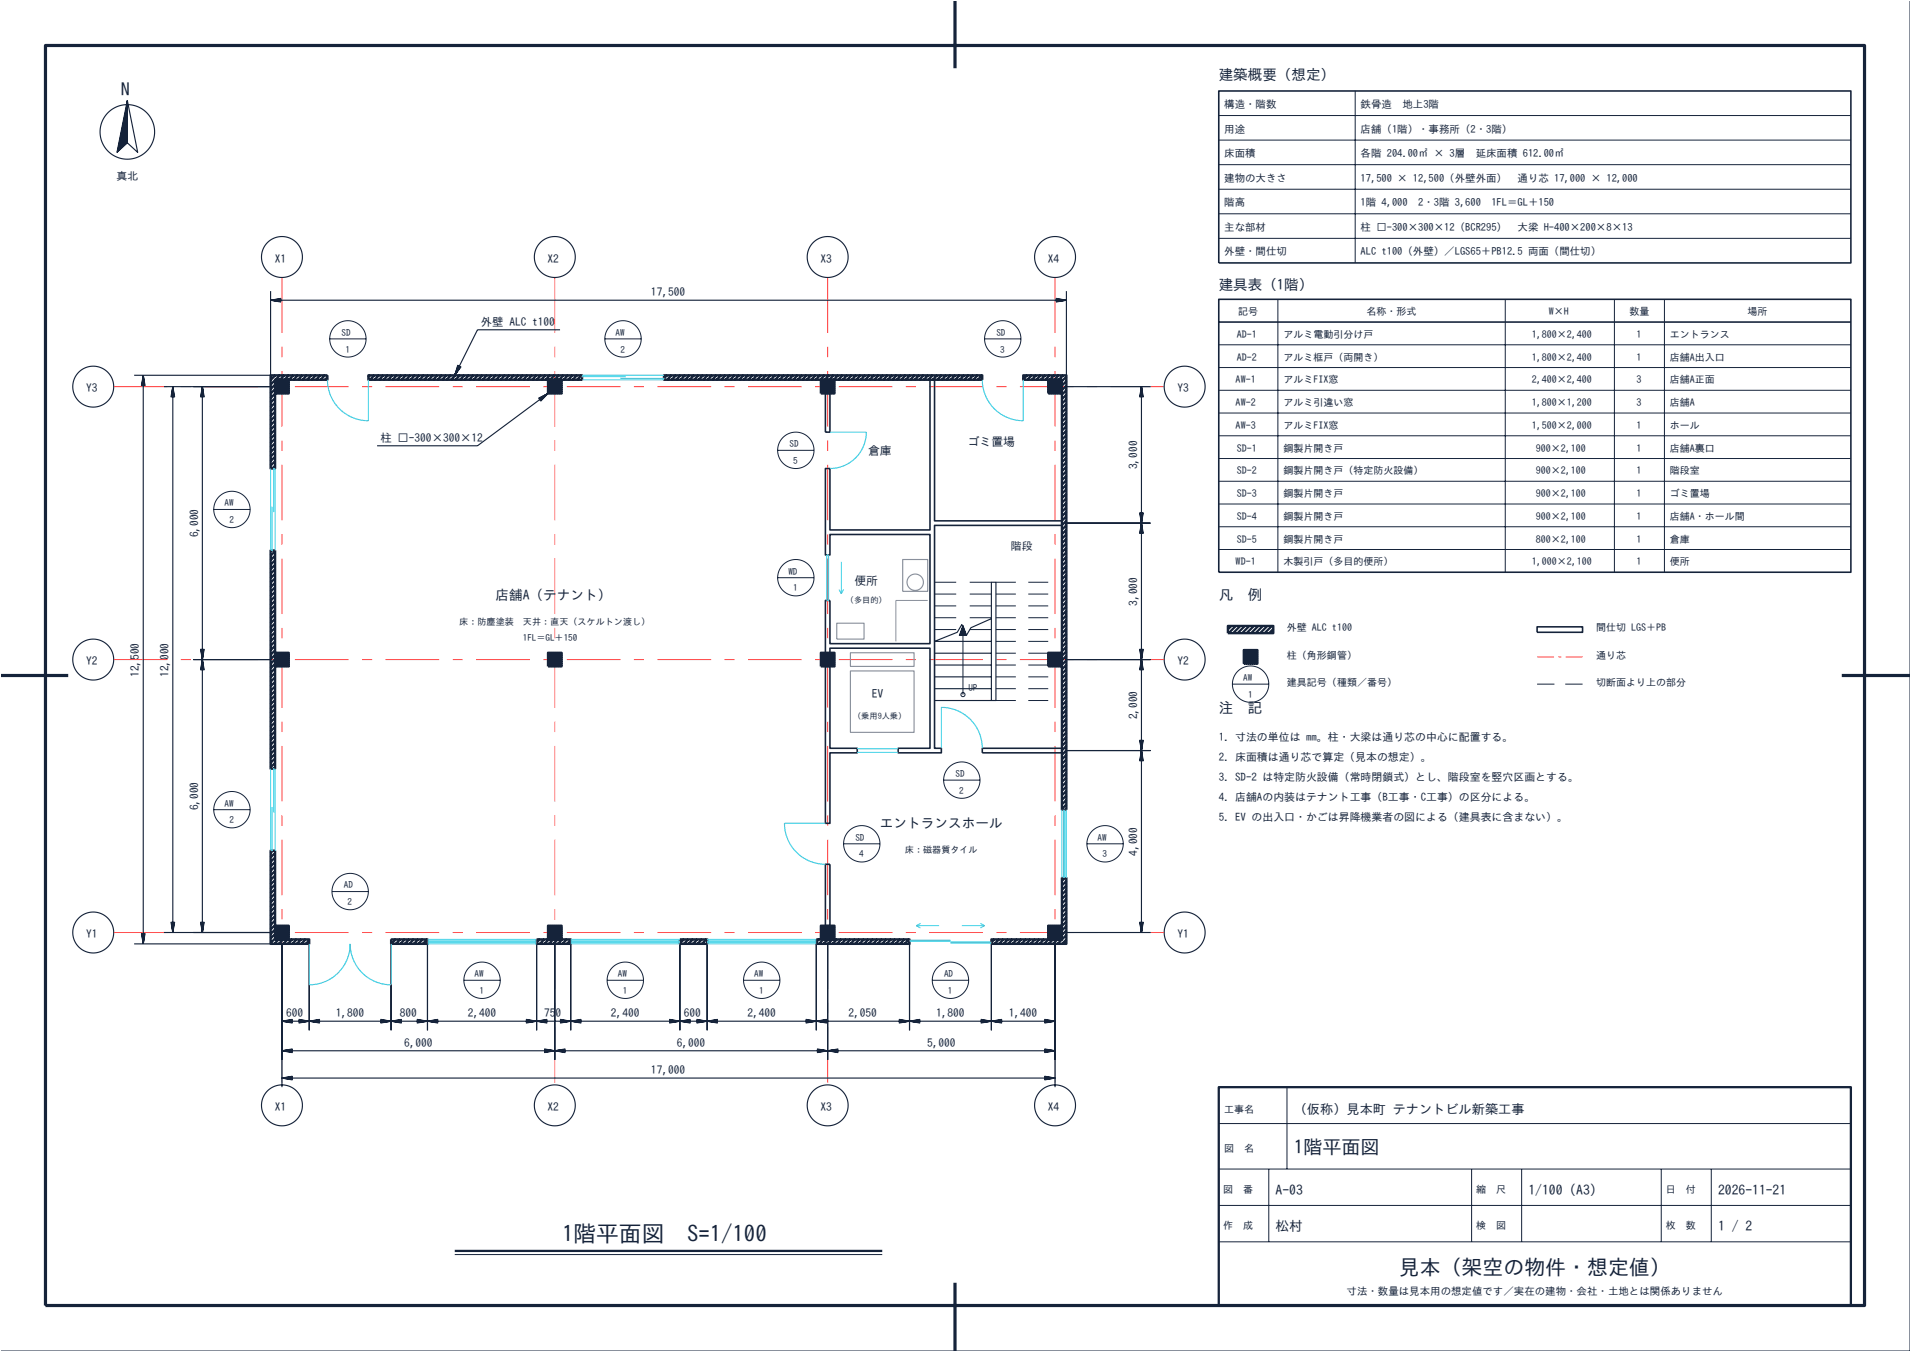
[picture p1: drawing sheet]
<svg xmlns="http://www.w3.org/2000/svg" width="420mm" height="297mm" viewBox="0 0 420 297" stroke-linecap="round" stroke-linejoin="round" font-family="sans-serif">
<defs><g id="words">
<text font-size="5" fill="#15233a" x="123.6" y="273">1階平面図　S=1/100</text>
<text font-size="4.6" fill="#15233a" x="307.6" y="280.4">見本（架空の物件・想定値）</text>
<text font-size="4.2" fill="#15233a" x="284.5" y="253.8">1階平面図</text>
<text font-size="4" fill="#15233a" x="26.6" y="21.2">N</text>
<g font-size="3.2" fill="#15233a">
<text x="268" y="17.5">建築概要（想定）</text>
<text x="268" y="63.8">建具表（1階）</text>
<text x="268" y="131.8">凡　例</text>
<text x="268" y="156.8">注　記</text>
</g>
<g font-size="3" fill="#15233a">
<text x="108.9" y="132">店舗A（テナント）</text>
<text x="193.5" y="182">エントランスホール</text>
<text x="280.5" y="262.6">A-03</text>
<text x="336.1" y="262.6">1/100（A3）</text>
<text x="377.8" y="262.6">2026-11-21</text>
<text x="280.5" y="270.6">松村</text>
<text x="377.8" y="270.6">1 / 2</text>
</g>
<text font-size="2.9" fill="#15233a" x="284.5" y="244.9">（仮称）見本町 テナントビル新築工事</text>
<g font-size="2.6" fill="#15233a">
<text x="190.9" y="100">倉庫</text>
<text x="212.8" y="98">ゴミ置場</text>
<text x="187.9" y="128.5">便所</text>
<text x="191.7" y="153.5">EV</text>
</g>
<g font-size="2.5" fill="#15233a">
<text x="60.4" y="57.8">X1</text>
<text x="120.4" y="57.8">X2</text>
<text x="180.4" y="57.8">X3</text>
<text x="230.4" y="57.8">X4</text>
<text x="143.1" y="65.1">17,500</text>
<text x="105.7" y="71.6">外壁 ALC t100</text>
<text x="18.9" y="86.2">Y3</text>
<text x="258.9" y="86.2">Y3</text>
<text x="83.7" y="97.1">柱 □-300×300×12</text>
<text x="250.1" y="103.1" transform="rotate(-90 250.1 103.1)">3,000</text>
<text x="43.6" y="118.1" transform="rotate(-90 43.6 118.1)">6,000</text>
<text x="250.1" y="133.1" transform="rotate(-90 250.1 133.1)">3,000</text>
<text x="18.9" y="146.2">Y2</text>
<text x="30.6" y="148.8" transform="rotate(-90 30.6 148.8)">12,500</text>
<text x="37.1" y="148.8" transform="rotate(-90 37.1 148.8)">12,000</text>
<text x="258.9" y="146.2">Y2</text>
<text x="250.1" y="158.1" transform="rotate(-90 250.1 158.1)">2,000</text>
<text x="43.6" y="178.1" transform="rotate(-90 43.6 178.1)">6,000</text>
<text x="250.1" y="188.1" transform="rotate(-90 250.1 188.1)">4,000</text>
<text x="18.9" y="206.2">Y1</text>
<text x="258.9" y="206.2">Y1</text>
<text x="62.9" y="223.6">600</text>
<text x="73.8" y="223.6">1,800</text>
<text x="87.9" y="223.6">800</text>
<text x="102.8" y="223.6">2,400</text>
<text x="119.6" y="223.6">750</text>
<text x="134.3" y="223.6">2,400</text>
<text x="150.4" y="223.6">600</text>
<text x="164.3" y="223.6">2,400</text>
<text x="186.6" y="223.6">2,050</text>
<text x="205.8" y="223.6">1,800</text>
<text x="221.8" y="223.6">1,400</text>
<text x="88.8" y="230.1">6,000</text>
<text x="148.8" y="230.1">6,000</text>
<text x="203.8" y="230.1">5,000</text>
<text x="143.1" y="236.1">17,000</text>
<text x="60.4" y="244.2">X1</text>
<text x="120.4" y="244.2">X2</text>
<text x="180.4" y="244.2">X3</text>
<text x="230.4" y="244.2">X4</text>
</g>
<g font-size="2.4" fill="#15233a">
<text x="25.6" y="39.5">真北</text>
<text x="222.3" y="121">階段</text>
<text x="268" y="162.8">1．寸法の単位は mm。柱・大梁は通り芯の中心に配置する。</text>
<text x="268" y="167.2">2．床面積は通り芯で算定（見本の想定）。</text>
<text x="268" y="171.6">3．SD-2 は特定防火設備（常時閉鎖式）とし、階段室を竪穴区画とする。</text>
<text x="268" y="176">4．店舗Aの内装はテナント工事（B工事・C工事）の区分による。</text>
<text x="268" y="180.4">5．EV の出入口・かごは昇降機業者の図による（建具表に含まない）。</text>
</g>
<g font-size="2.3" fill="#15233a">
<text x="269.2" y="23.7">構造・階数</text>
<text x="299.2" y="23.7">鉄骨造　地上3階</text>
<text x="269.2" y="29.1">用途</text>
<text x="299.2" y="29.1">店舗（1階）・事務所（2・3階）</text>
<text x="269.2" y="34.6">床面積</text>
<text x="299.2" y="34.6">各階 204.00㎡ × 3層　延床面積 612.00㎡</text>
<text x="269.2" y="39.9">建物の大きさ</text>
<text x="299.2" y="39.9">17,500 × 12,500（外壁外面）　通り芯 17,000 × 12,000</text>
<text x="269.2" y="45.3">階高</text>
<text x="299.2" y="45.3">1階 4,000　2・3階 3,600　1FL＝GL＋150</text>
<text x="269.2" y="50.8">主な部材</text>
<text x="299.2" y="50.8">柱 □-300×300×12（BCR295）　大梁 H-400×200×8×13</text>
<text x="269.2" y="56.1">外壁・間仕切</text>
<text x="299.2" y="56.1">ALC t100（外壁）／LGS65＋PB12.5 両面（間仕切）</text>
<text x="296.1" y="284.6">寸法・数量は見本用の想定値です／実在の建物・会社・土地とは関係ありません</text>
</g>
<g font-size="2.2" fill="#15233a">
<text x="272.3" y="69.3">記号</text>
<text x="300.5" y="69.3">名称・形式</text>
<text x="340.6" y="69.3">W×H</text>
<text x="358.3" y="69.3">数量</text>
<text x="384.3" y="69.3">場所</text>
<text x="272" y="74.3">AD-1</text>
<text x="282.2" y="74.3">アルミ電動引分け戸</text>
<text x="336.8" y="74.3">1,800×2,400</text>
<text x="359.9" y="74.3">1</text>
<text x="367.2" y="74.3">エントランス</text>
<text x="272" y="79.3">AD-2</text>
<text x="282.2" y="79.3">アルミ框戸（両開き）</text>
<text x="336.8" y="79.3">1,800×2,400</text>
<text x="359.9" y="79.3">1</text>
<text x="367.2" y="79.3">店舗A出入口</text>
<text x="271.7" y="84.3">AW-1</text>
<text x="271.7" y="89.3">AW-2</text>
<text x="282.2" y="84.3">アルミFIX窓</text>
<text x="282.2" y="89.3">アルミ引違い窓</text>
<text x="336.8" y="84.3">2,400×2,400</text>
<text x="336.8" y="89.3">1,800×1,200</text>
<text x="359.9" y="84.3">3</text>
<text x="359.9" y="89.3">3</text>
<text x="367.2" y="84.3">店舗A正面</text>
<text x="367.2" y="89.3">店舗A</text>
<text x="271.7" y="94.3">AW-3</text>
<text x="282.2" y="94.3">アルミFIX窓</text>
<text x="336.8" y="94.3">1,500×2,000</text>
<text x="359.9" y="94.3">1</text>
<text x="367.2" y="94.3">ホール</text>
<text x="272" y="99.3">SD-1</text>
<text x="282.2" y="99.3">鋼製片開き戸</text>
<text x="337.8" y="99.3">900×2,100</text>
<text x="359.9" y="99.3">1</text>
<text x="367.2" y="99.3">店舗A裏口</text>
<text x="272" y="104.3">SD-2</text>
<text x="282.2" y="104.3">鋼製片開き戸（特定防火設備）</text>
<text x="337.8" y="104.3">900×2,100</text>
<text x="359.9" y="104.3">1</text>
<text x="367.2" y="104.3">階段室</text>
<text x="272" y="109.3">SD-3</text>
<text x="282.2" y="109.3">鋼製片開き戸</text>
<text x="337.8" y="109.3">900×2,100</text>
<text x="359.9" y="109.3">1</text>
<text x="367.2" y="109.3">ゴミ置場</text>
<text x="272" y="114.3">SD-4</text>
<text x="272" y="119.3">SD-5</text>
<text x="282.2" y="114.3">鋼製片開き戸</text>
<text x="282.2" y="119.3">鋼製片開き戸</text>
<text x="337.8" y="114.3">900×2,100</text>
<text x="337.8" y="119.3">800×2,100</text>
<text x="359.9" y="114.3">1</text>
<text x="359.9" y="119.3">1</text>
<text x="367.2" y="114.3">店舗A・ホール間</text>
<text x="367.2" y="119.3">倉庫</text>
<text x="271.7" y="124.3">WD-1</text>
<text x="282.2" y="124.3">木製引戸（多目的便所）</text>
<text x="336.8" y="124.3">1,000×2,100</text>
<text x="359.9" y="124.3">1</text>
<text x="367.2" y="124.3">便所</text>
<text x="283" y="138.8">外壁 ALC t100</text>
<text x="351" y="138.8">間仕切 LGS＋PB</text>
<text x="283" y="144.8">柱（角形鋼管）</text>
<text x="351" y="144.8">通り芯</text>
<text x="283" y="150.8">建具記号（種類／番号）</text>
<text x="351" y="150.8">切断面より上の部分</text>
<text x="269.2" y="244.6">工事名</text>
<text x="269.2" y="253.2">図　名</text>
<text x="269" y="262.2">図　番</text>
<text x="324.6" y="262.2">縮　尺</text>
<text x="366.3" y="262.2">日　付</text>
<text x="269" y="270.2">作　成</text>
<text x="324.6" y="270.2">検　図</text>
<text x="366.3" y="270.2">枚　数</text>
</g>
<g font-size="2" fill="#15233a">
<text x="75.1" y="73.8">SD</text>
<text x="75.9" y="77.5">1</text>
<text x="135.4" y="73.8">AW</text>
<text x="136.4" y="77.5">2</text>
<text x="219.1" y="73.8">SD</text>
<text x="219.9" y="77.5">3</text>
<text x="173.6" y="98.3">SD</text>
<text x="174.4" y="102">5</text>
<text x="49.4" y="111.3">AW</text>
<text x="50.4" y="115">2</text>
<text x="173.4" y="126.3">WD</text>
<text x="174.4" y="130">1</text>
<text x="101" y="137.5">床：防塵塗装　天井：直天（スケルトン渡し）</text>
<text x="115" y="141">1FL＝GL＋150</text>
<text x="273.4" y="149.7">AW</text>
<text x="212.9" y="152">UP</text>
<text x="274.4" y="153.4">1</text>
<text x="210.1" y="170.8">SD</text>
<text x="49.4" y="177.3">AW</text>
<text x="210.9" y="174.5">2</text>
<text x="50.4" y="181">2</text>
<text x="188.1" y="184.8">SD</text>
<text x="241.4" y="184.8">AW</text>
<text x="188.9" y="188.5">4</text>
<text x="199" y="187.5">床：磁器質タイル</text>
<text x="242.4" y="188.5">3</text>
<text x="75.6" y="195.3">AD</text>
<text x="76.4" y="199">2</text>
<text x="104.4" y="214.8">AW</text>
<text x="135.9" y="214.8">AW</text>
<text x="165.9" y="214.8">AW</text>
<text x="207.6" y="214.8">AD</text>
<text x="105.4" y="218.5">1</text>
<text x="136.9" y="218.5">1</text>
<text x="166.9" y="218.5">1</text>
<text x="208.4" y="218.5">1</text>
</g>
<g font-size="1.8" fill="#15233a">
<text x="186" y="132.5">（多目的）</text>
<text x="187.6" y="158">（乗用9人乗）</text>
</g>
</g></defs>
<g fill="none" stroke="#15233a" stroke-width=".22">
<path d="M0 0h420v297h-420zM298 20v37.8M268 25.4h139M268 30.8h139M268 36.2h139M268 41.6h139M268 47h139M268 52.4h139M72.5 74.5h8M133 74.5h8M216.5 74.5h8M268 75.8h139"/>
<path d="M281 65.8v60M331 65.8v60M355 65.8v60M366 65.8v60M171 99h8M268 80.8h139M268 85.8h139M268 90.8h139M268 95.8h139M47 112h8M268 100.8h139M268 105.8h139"/>
<path d="M268 110.8h139M268 115.8h139M171 127h8M211 139.6h1.5M211 139.5h1.5M211.1 139.4h1.3M211.1 139.3h1.3M211.2 139.1h1.1M211.2 139h1.1M211.2 138.9h1.1M211.3 138.8h.9M211.3 138.7h.9"/>
<path d="M211.4 138.5h.7M211.4 138.4h.7M211.5 138.3h.5M211.5 138.2h.5M211.5 138.1h.5M211.6 137.9h.3M211.6 137.8h.3M211.7 137.7h.1M211.7 137.6h.1M211.7 137.5l.8 2.2h-1.6zM211.7 139.1v13.6M268 120.8h139"/>
<path d="M271 150.4h8M47 178h8M207.5 171.5h8M73 196h8M185.5 185.5h8M239 185.5h8M102 215.5h8M133.5 215.5h8M163.5 215.5h8M205 215.5h8M283 239v18M268 247h139"/>
<path d="M268 257h139M279 257v16M323.6 257v16M334.6 257v16M365.3 257v16M376.3 257v16M100 275.8h94M268 265h139M268 273h139"/>
<circle cx="76.5" cy="74.5" r="4"/>
<circle cx="137" cy="74.5" r="4"/>
<circle cx="220.5" cy="74.5" r="4"/>
<circle cx="175" cy="99" r="4"/>
<circle cx="51" cy="112" r="4"/>
<circle cx="175" cy="127" r="4"/>
<circle cx="211.7" cy="152.7" r=".45"/>
<circle cx="275" cy="150.4" r="4"/>
<circle cx="51" cy="178" r="4"/>
<circle cx="211.5" cy="171.5" r="4"/>
<circle cx="77" cy="196" r="4"/>
<circle cx="189.5" cy="185.5" r="4"/>
<circle cx="243" cy="185.5" r="4"/>
<circle cx="106" cy="215.5" r="4"/>
<circle cx="137.5" cy="215.5" r="4"/>
<circle cx="167.5" cy="215.5" r="4"/>
<circle cx="209" cy="215.5" r="4"/>
</g>
<path d="M10 10h400v277h-400zM210 0v15M0 148.5h15M405 148.5h15M210 282v15" fill="none" stroke="#15233a" stroke-width=".7" stroke-linecap="butt"/>
<path d="M62 238v-177M122 238v-177M182 238v-177M232 238v-177" fill="none" stroke="#ff4040" stroke-width=".22" stroke-dasharray="12.2 3.1 2.3 3.1" stroke-linecap="butt"/>
<path d="M25 85h231M25 145h231M25 205h231" fill="none" stroke="#ff4040" stroke-width=".22" stroke-dasharray="11.8 3 2.2 3" stroke-linecap="butt"/>
<path d="M338 144.4h10" fill="none" stroke="#ff4040" stroke-width=".22" stroke-dasharray="3.7 .9 .7 .9" stroke-linecap="butt"/>
<g fill="none" stroke="#15233a" stroke-width=".25">
<path d="M25.7 33.4h.1M25.8 33.3h.1M25.8 33.2h.3M25.8 33.1h.4M25.8 32.9h.5M25.9 32.8h.6M25.9 32.7h.7M25.9 32.6h.8M25.9 32.5h.9M26 32.3h1M26 32.2h1.1M26 32.1h1.2"/>
<path d="M26 32h1.4M26 31.9h1.5M26.1 31.7h1.5M26.1 31.6h1.7M26.1 31.5h1.8M26.1 31.4h1.9M26.2 31.3h1.8M26.2 31.1h1.8M26.2 31h1.8M26.2 30.9h1.8M26.3 30.8h1.7M26.3 30.7h1.7"/>
<path d="M26.3 30.5h1.7M26.3 30.4h1.7M26.4 30.3h1.6M26.4 30.2h1.6M26.4 30.1h1.6M26.4 29.9h1.6M26.5 29.8h1.5M26.5 29.7h1.5M26.5 29.6h1.5M26.5 29.5h1.5M26.6 29.3h1.4M26.6 29.2h1.4"/>
<path d="M26.6 29.1h1.4M26.6 29h1.4M26.6 28.9h1.4M26.7 28.7h1.3M26.7 28.6h1.3M26.7 28.5h1.3M26.7 28.4h1.3M26.8 28.3h1.2M26.8 28.1h1.2M26.8 28h1.2M26.8 27.9h1.2M26.9 27.8h1.1"/>
<path d="M26.9 27.7h1.1M26.9 27.5h1.1M26.9 27.4h1.1M27 27.3h1M27 27.2h1M27 27.1h1M27 26.9h1M27.1 26.8h.9M27.1 26.7h.9M27.1 26.6h.9M27.1 26.5h.9M27.2 26.3h.8"/>
<path d="M27.2 26.2h.8M27.2 26.1h.8M27.2 26h.8M27.2 25.9h.8M27.3 25.7h.7M27.3 25.6h.7M27.3 25.5h.7M27.3 25.4h.7M27.4 25.3h.6M27.4 25.1h.6M27.4 25h.6M27.4 24.9h.6"/>
<path d="M27.5 24.8h.5M27.5 24.7h.5M27.5 24.5h.5M27.5 24.4h.5M27.6 24.3h.4M27.6 24.2h.4M27.6 24.1h.4M27.6 23.9h.4M27.7 23.8h.3M27.7 23.7h.3M27.7 23.6h.3M27.7 23.5h.3"/>
<path d="M27.8 23.3h.2M27.8 23.2h.2M27.8 23.1h.2M27.8 23h.2M27.8 22.9h.2M27.9 22.7h.1M27.9 22.6h.1M27.9 22.5h.1M27.9 22.4h.1M28 22.3h.1M28 22.1h.1M28 22.1v9.3l-2.3 2.1z"/>
<path d="M59.5 66l2.2-.4v.8zM59.5 64v18.5h-30M59.5 66h175M59.5 66l2.2 .1M59.5 66l2.2 .2M59.5 66l2.2 .3M61.7 65.7l-2.2 .3M61.7 65.8l-2.2 .2M61.7 65.9l-2.2 .1M123.1 72.5h-18.1l-5 10M232.2 65.6l2.3 .4-2.3 .4zM232.2 65.9l2.3 .1"/>
<path d="M232.2 65.8l2.3 .2M232.2 65.7l2.3 .3M234.5 64v18.5M234.5 66l-2.3 .3M234.5 66l-2.3 .2M234.5 66l-2.3 .1M31.5 82.5l.4 2.2h-.8zM31.5 82.5v125M31.5 82.5l.3 2.2M31.5 82.5l.2 2.2M31.5 82.5l.1 2.2M31.5 82.5l-.1 2.2"/>
<path d="M31.5 82.5l-.2 2.2M31.5 82.5l-.3 2.2M36 85h23.5M38 85l.4 2.2h-.8zM38 85v120M38 85l.3 2.2M38 85l.2 2.2M38 85l.1 2.2M38 85l-.1 2.2M38 85l-.2 2.2M38 85l-.3 2.2M44.5 85l.4 2.2h-.8z"/>
<path d="M44.5 85v120M44.5 85l.3 2.2M44.5 85l.2 2.2M44.5 85l.1 2.2M44.5 85l-.1 2.2M44.5 85l-.2 2.2M44.5 85l-.3 2.2M100.7 80.3l.7 .4-1.4 1.8zM100.7 80.4l-.7 2.1M100.8 80.4l-.8 2.1M100.9 80.4l-.9 2.1M101 80.5l-1 2"/>
<path d="M101.1 80.5l-1.1 2M101.2 80.6l-1.2 1.9M101.3 80.6l-1.3 1.9M118.5 87.5l2-1-1.6 1.7zM120.5 86.5l-15.5 11.5h-22.1M120.5 86.5l-1.6 1.6M120.5 86.5l-1.7 1.5M120.5 86.5l-1.7 1.4M120.5 86.5l-1.9 1.3M120.5 86.5l-1.9 1.2M120.5 86.5l-2 1.1M234.5 85h18.5"/>
<path d="M251 85l.4 2.2h-.8zM251 85v120M251 85l.3 2.2M251 85l.2 2.2M251 85l.1 2.2M251 85l-.1 2.2M251 85l-.2 2.2M251 85l-.3 2.2M234.5 115h18.5M250.6 112.7h.8l-.4 2.3zM250.7 112.7l.6 4.5M250.8 112.7l.4 4.5"/>
<path d="M250.9 112.7l.2 4.5M251 115l.4 2.2h-.8zM251.1 112.7l-.2 4.5M251.2 112.7l-.4 4.5M251.3 112.7l-.6 4.5M218 128h1v26h-1zM218 136l-4.5 2-1 1.7-1-2.4-1 1.7-5 2h12.5M42.5 145h17M44.1 142.7h.8l-.4 2.3zM44.2 142.7l.6 4.5M44.3 142.7l.4 4.5M44.4 142.7l.2 4.5"/>
<path d="M44.5 145l.4 2.2h-.8zM44.6 142.7l-.2 4.5M44.7 142.7l-.4 4.5M44.8 142.7l-.6 4.5M205.5 154h12.5M205.5 151.4h12.5M205.5 148.8h12.5M205.5 146.2h12.5M205.5 143.6h12.5M234.5 145h18.5M250.6 142.7h.8l-.4 2.3zM250.7 142.7l.6 4.5"/>
<path d="M250.8 142.7l.4 4.5M250.9 142.7l.2 4.5M251 145l.4 2.2h-.8zM251.1 142.7l-.2 4.5M251.2 142.7l-.4 4.5M251.3 142.7l-.6 4.5M234.5 165h18.5M250.6 162.7h.8l-.4 2.3zM250.7 162.7l.6 4.5M250.8 162.7l.4 4.5M250.9 162.7l.2 4.5M251 165l.4 2.2h-.8z"/>
<path d="M251.1 162.7l-.2 4.5M251.2 162.7l-.4 4.5M251.3 162.7l-.6 4.5M29.5 207.5h30M31.1 205.2h.8l-.4 2.3zM31.2 205.2l.3 2.3M31.3 205.2l.2 2.3M31.4 205.2l.1 2.3M31.6 205.2l-.1 2.3M31.7 205.2l-.2 2.3M31.8 205.2l-.3 2.3M36 205h23.5"/>
<path d="M37.6 202.7h.8l-.4 2.3zM37.7 202.7l.3 2.3M37.8 202.7l.2 2.3M37.9 202.7l.1 2.3M38.1 202.7l-.1 2.3M38.2 202.7l-.2 2.3M38.3 202.7l-.3 2.3M44.1 202.7h.8l-.4 2.3zM44.2 202.7l.3 2.3M44.3 202.7l.2 2.3M44.4 202.7l.1 2.3M44.6 202.7l-.1 2.3"/>
<path d="M44.7 202.7l-.2 2.3M44.8 202.7l-.3 2.3M62 207.5v31.5M68 207.5v19M86 207.5v19M94 207.5v19M118 207.5v19M122 207.5v25.5M125.5 207.5v19M149.5 207.5v19M155.5 207.5v19M179.5 207.5v19"/>
<path d="M182 207.5v25.5M200 207.5v19M218 207.5v19M232 207.5v31.5M234.5 205h18.5M250.6 202.7h.8l-.4 2.3zM250.7 202.7l.3 2.3M250.8 202.7l.2 2.3M250.9 202.7l.1 2.3M251.1 202.7l-.1 2.3M251.2 202.7l-.2 2.3M251.3 202.7l-.3 2.3"/>
<path d="M62 224.5l2.2-.4v.8zM62 231l2.2-.4v.8zM62 237l2.2-.4v.8zM62 224.5h170M62 224.5l2.2 .1M62 224.5l2.2 .2M62 224.5l2.2 .3M62 231h170M62 231l2.2 .1M62 231l2.2 .2M62 231l2.2 .3M62 237h170"/>
<path d="M62 237l2.2 .1M62 237l2.2 .2M62 237l2.2 .3M64.2 224.2l-2.2 .3M64.2 224.3l-2.2 .2M64.2 224.4l-2.2 .1M64.2 230.7l-2.2 .3M64.2 230.8l-2.2 .2M64.2 230.9l-2.2 .1M64.2 236.7l-2.2 .3M64.2 236.8l-2.2 .2M64.2 236.9l-2.2 .1"/>
<path d="M65.7 224.1l2.3 .4-2.3 .4zM65.7 224.4l4.5 .2M65.7 224.3l4.5 .4M65.7 224.2l4.5 .6M68 224.5l2.2-.4v.8zM70.2 224.2l-4.5 .6M70.2 224.3l-4.5 .4M70.2 224.4l-4.5 .2M83.7 224.1l2.3 .4-2.3 .4zM83.7 224.4l4.5 .2M83.7 224.3l4.5 .4M83.7 224.2l4.5 .6"/>
<path d="M86 224.5l2.2-.4v.8zM88.2 224.2l-4.5 .6M88.2 224.3l-4.5 .4M88.2 224.4l-4.5 .2M91.7 224.1l2.3 .4-2.3 .4zM91.7 224.4l4.5 .2M91.7 224.3l4.5 .4M91.7 224.2l4.5 .6M94 224.5l2.2-.4v.8zM94 224.5l-2.3 .3M96.2 224.3l-4.5 .4M96.2 224.4l-4.5 .2"/>
<path d="M96.2 224.2l-2.2 .3M115.7 224.1l2.3 .4-2.3 .4zM115.7 224.4l4.5 .2M115.7 224.3l4.5 .4M115.7 224.2l4.5 .6M118 224.5l2.2-.4v.8zM119.7 230.6l2.3 .4-2.3 .4zM119.7 230.9l4.5 .2M119.7 230.8l4.5 .4M119.7 230.7l4.5 .6M120.2 224.2l-4.5 .6M120.2 224.3l-4.5 .4"/>
<path d="M120.2 224.4l-4.5 .2M122 231l2.2-.4v.8zM123.2 224.1l2.3 .4-2.3 .4zM123.2 224.4l4.5 .2M123.2 224.3l4.5 .4M123.2 224.2l4.5 .6M124.2 230.7l-4.5 .6M124.2 230.8l-4.5 .4M124.2 230.9l-4.5 .2M125.5 224.5l2.2-.4v.8zM127.7 224.2l-4.5 .6M127.7 224.3l-4.5 .4"/>
<path d="M127.7 224.4l-4.5 .2M147.2 224.1l2.3 .4-2.3 .4zM147.2 224.4l4.5 .2M147.2 224.3l4.5 .4M147.2 224.2l4.5 .6M149.5 224.5l2.2-.4v.8zM151.7 224.2l-4.5 .6M151.7 224.3l-4.5 .4M151.7 224.4l-4.5 .2M153.2 224.1l2.3 .4-2.3 .4zM153.2 224.4l4.5 .2M153.2 224.3l4.5 .4"/>
<path d="M153.2 224.2l4.5 .6M155.5 224.5l2.2-.4v.8zM157.7 224.2l-4.5 .6M157.7 224.3l-4.5 .4M157.7 224.4l-4.5 .2M177.2 224.1l2.3 .4-2.3 .4zM177.2 224.4l4.5 .2M177.2 224.3l4.5 .4M177.2 224.2l4.5 .6M179.5 224.5l2.2-.4v.8zM179.5 224.5l-2.3 .3M179.7 230.6l2.3 .4-2.3 .4z"/>
<path d="M179.7 230.9l4.5 .2M179.7 230.8l4.5 .4M179.7 230.7l4.5 .6M181.7 224.3l-4.5 .4M181.7 224.4l-4.5 .2M181.7 224.2l-2.2 .3M182 231l2.2-.4v.8zM184.2 230.7l-4.5 .6M184.2 230.8l-4.5 .4M184.2 230.9l-4.5 .2M197.7 224.1l2.3 .4-2.3 .4zM197.7 224.4l4.5 .2"/>
<path d="M197.7 224.3l4.5 .4M197.7 224.2l4.5 .6M200 224.5l2.2-.4v.8zM202.2 224.2l-4.5 .6M202.2 224.3l-4.5 .4M202.2 224.4l-4.5 .2M215.7 224.1l2.3 .4-2.3 .4zM215.7 224.4l4.5 .2M215.7 224.3l4.5 .4M215.7 224.2l4.5 .6M218 224.5l2.2-.4v.8zM220.2 224.2l-4.5 .6"/>
<path d="M220.2 224.3l-4.5 .4M220.2 224.4l-4.5 .2M229.7 224.1l2.3 .4-2.3 .4zM229.7 230.6l2.3 .4-2.3 .4zM229.7 236.6l2.3 .4-2.3 .4zM229.7 224.4l2.3 .1M229.7 224.3l2.3 .2M229.7 224.2l2.3 .3M229.7 230.9l2.3 .1M229.7 230.8l2.3 .2M229.7 230.7l2.3 .3M229.7 236.9l2.3 .1"/>
<path d="M229.7 236.8l2.3 .2M229.7 236.7l2.3 .3M232 224.5l-2.3 .3M232 224.5l-2.3 .2M232 224.5l-2.3 .1M232 231l-2.3 .3M232 231l-2.3 .2M232 231l-2.3 .1M232 237l-2.3 .3M232 237l-2.3 .2M232 237l-2.3 .1"/>
<circle cx="28" cy="29" r="6"/>
<circle cx="62" cy="56.5" r="4.5"/>
<circle cx="122" cy="56.5" r="4.5"/>
<circle cx="182" cy="56.5" r="4.5"/>
<circle cx="232" cy="56.5" r="4.5"/>
<circle cx="20.5" cy="85" r="4.5"/>
<circle cx="260.5" cy="85" r="4.5"/>
<circle cx="20.5" cy="145" r="4.5"/>
<circle cx="260.5" cy="145" r="4.5"/>
<circle cx="20.5" cy="205" r="4.5"/>
<circle cx="260.5" cy="205" r="4.5"/>
<circle cx="62" cy="243" r="4.5"/>
<circle cx="122" cy="243" r="4.5"/>
<circle cx="182" cy="243" r="4.5"/>
<circle cx="232" cy="243" r="4.5"/>
</g>
<g fill="none" stroke="#15233a" stroke-width=".5">
<path d="M59.5 82.5h12.5v1h-11.5v19.5h-1zM59.6 82.5l-.1 .1M60.5 83.5h3v3h-3zM60.5 99.4l-1 1M60.5 98.4l-1 1M60.5 97.4l-1 1M60.5 96.4l-1 1M60.5 95.4l-1 1M60.5 94.4l-1 1M60.5 93.5l-1 1M60.5 92.5l-1 1M60.5 91.5l-1 1"/>
<path d="M60.5 90.5l-1 1M60.5 89.5l-1 1M60.5 88.5l-1 1M60.5 87.5l-1 1M60.5 85.5l-1 1M60.5 84.5l-1 1M60.6 82.5l-1.1 1.1M61 83.5l-.5 .5M61.4 83.5l-.9 .9M61.6 82.5l-2.1 2.1M61.8 83.5l-1.3 1.3M62.2 83.5l-1.7 1.7"/>
<path d="M62.5 82.5l-1 1M62.7 83.5l-2.2 2.2M63.1 83.5l-2.6 2.6M63.5 86.5h.1M63.5 86.1l-.4 .4M63.5 85.6l-.9 .9M63.5 85.2l-1.3 1.3M63.5 84.8l-1.7 1.7M63.5 84.4l-2.1 2.1M63.5 83.9l-2.6 2.6M63.5 82.5l-1 1M64.5 82.5l-5 5"/>
<path d="M65.5 82.5l-1 1M66.5 82.5l-1 1M67.5 82.5l-1 1M68.5 82.5l-1 1M69.5 82.5l-1 1M70.5 82.5l-1 1M71.5 82.5l-1 1M72 82.9l-.6 .6M81 82.5h47v1h-47zM81.4 82.5l-.4 .4M82.3 82.5l-1 1M83.3 82.5l-1 1"/>
<path d="M84.3 82.5l-1 1M85.3 82.5l-1 1M86.3 82.5l-1 1M87.3 82.5l-1 1M88.3 82.5l-1 1M89.3 82.5l-1 1M90.3 82.5l-1 1M91.3 82.5l-1 1M92.2 82.5l-1 1M93.2 82.5l-1 1M94.2 82.5l-1 1M95.2 82.5l-1 1"/>
<path d="M96.2 82.5l-1 1M97.2 82.5l-1 1M98.2 82.5l-1 1M99.2 82.5l-1 1M100.2 82.5l-1 1M101.1 82.5l-1 1M102.1 82.5l-1 1M103.1 82.5l-1 1M104.1 82.5l-1 1M105.1 82.5l-1 1M106.1 82.5l-1 1M107.1 82.5l-1 1"/>
<path d="M108.1 82.5l-1 1M109.1 82.5l-1 1M110.1 82.5l-1 1M111 82.5l-1 1M112 82.5l-1 1M113 82.5l-1 1M114 82.5l-1 1M115 82.5l-1 1M116 82.5l-1 1M117 82.5l-1 1M118 82.5l-1 1M119 82.5l-1 1"/>
<path d="M120 82.5l-1 1M120.5 83.5h3v3h-3zM120.8 83.5l-.3 .3M120.9 82.5l-1 1M121.2 83.5l-.7 .7M121.6 83.5l-1.1 1.1M121.9 82.5l-1 1M122.1 83.5l-1.6 1.6M122.5 83.5l-2 2M122.9 82.5l-1 1M123.3 83.5l-2.8 2.8M123.5 85.9l-.6 .6"/>
<path d="M123.5 86.3l-.2 .2M123.5 85.5l-1 1M123.5 85l-1.5 1.5M123.5 84.6l-1.9 1.9M123.5 83.8l-2.7 2.7M123.5 84.2l-2.3 2.3M123.9 82.5l-3.4 3.4M124.9 82.5l-1 1M125.9 82.5l-1 1M126.9 82.5l-1 1M127.9 82.5l-1 1M128 83.4l-.1 .1"/>
<path d="M146 82.5h70v1h-70zM146.7 82.5l-.7 .7M147.7 82.5l-1 1M148.7 82.5l-1 1M149.7 82.5l-1 1M150.6 82.5l-1 1M151.6 82.5l-1 1M152.6 82.5l-1 1M153.6 82.5l-1 1M154.6 82.5l-1 1M155.6 82.5l-1 1M156.6 82.5l-1 1"/>
<path d="M157.6 82.5l-1 1M158.6 82.5l-1 1M159.6 82.5l-1 1M160.5 82.5l-1 1M161.5 82.5l-1 1M162.5 82.5l-1 1M163.5 82.5l-1 1M164.5 82.5l-1 1M165.5 82.5l-1 1M166.5 82.5l-1 1M167.5 82.5l-1 1M168.5 82.5l-1 1"/>
<path d="M169.5 82.5l-1 1M170.4 82.5l-1 1M171.4 82.5l-1 1M172.4 82.5l-1 1M173.4 82.5l-1 1M174.4 82.5l-1 1M175.4 82.5l-1 1M176.4 82.5l-1 1M177.4 82.5l-1 1M178.4 82.5l-1 1M179.4 82.5l-1 1M180.3 82.5l-1 1"/>
<path d="M180.5 83.5h3v3h-3zM180.6 83.5l-.1 .1M181 83.5l-.5 .5M181.3 82.5l-1 1M181.5 83.5l-1 1M181.9 83.5l-1.4 1.4M182.3 82.5l-1 1M182.7 83.5l-2.2 2.2M183.2 83.5l-2.7 2.7M183.3 82.5l-2.8 2.8M183.5 85.3l-1.2 1.2M183.5 86.1l-.4 .4"/>
<path d="M183.5 84l-2.5 2.5M183.5 85.7l-.8 .8M183.5 84.9l-1.6 1.6M183.5 84.4l-2.1 2.1M183.5 83.6l-2.9 2.9M184.3 82.5l-1 1M185.3 82.5l-1 1M186.3 82.5l-1 1M187.3 82.5l-1 1M188.3 82.5l-1 1M189.3 82.5l-1 1M190.2 82.5l-1 1"/>
<path d="M191.2 82.5l-1 1M192.2 82.5l-1 1M193.2 82.5l-1 1M194.2 82.5l-1 1M195.2 82.5l-1 1M196.2 82.5l-1 1M197.2 82.5l-1 1M198.2 82.5l-1 1M199.2 82.5l-1 1M200.1 82.5l-1 1M201.1 82.5l-1 1M202.1 82.5l-1 1"/>
<path d="M203.1 82.5l-1 1M204.1 82.5l-1 1M205.1 82.5l-1 1M206.1 82.5l-1 1M207.1 82.5l-1 1M208.1 82.5l-1 1M209.1 82.5l-1 1M210 82.5l-1 1M211 82.5l-1 1M212 82.5l-1 1M213 82.5l-1 1M214 82.5l-1 1"/>
<path d="M215 82.5l-1 1M216 82.5l-1 1M216 83.5h.1M225 82.5h9.5v95.5h-1v-94.5h-8.5zM225.9 82.5l-.9 .9M226.9 82.5l-1 1M227.9 82.5l-1 1M228.9 82.5l-1 1M229.8 82.5l-1 1M230.5 83.5h3v3h-3zM230.7 83.5l-.2 .2M230.8 82.5l-1 1"/>
<path d="M231.1 83.5l-.6 .6M231.5 83.5l-1 1M231.8 82.5l-1 1M232 83.5l-1.5 1.5M232.4 83.5l-1.9 1.9M232.8 82.5l-1 1M233.2 83.5l-2.7 2.7M233.5 86.2l-.3 .3M233.5 85.3l-1.2 1.2M233.5 84.9l-1.6 1.6M233.5 84.5l-2 2M233.5 84.1l-2.4 2.4"/>
<path d="M233.5 83.7l-2.8 2.8M233.8 82.5l-3.3 3.3M234.5 99.6l-1 1M234.5 98.6l-1 1M234.5 97.6l-1 1M234.5 96.7l-1 1M234.5 95.7l-1 1M234.5 94.7l-1 1M234.5 93.7l-1 1M234.5 92.7l-1 1M234.5 91.7l-1 1M234.5 90.7l-1 1"/>
<path d="M234.5 89.7l-1 1M234.5 88.7l-1 1M234.5 87.7l-1 1M234.5 86.8l-1 1M234.5 85.8l-1 1M234.5 84.8l-1.7 1.7M234.5 83.8l-1 1M234.5 82.8l-1 1M60.5 102.4l-.6 .6M60.5 101.4l-1 1M60.5 100.4l-1 1M234.5 119.4l-1 1"/>
<path d="M234.5 118.4l-1 1M234.5 117.4l-1 1M234.5 116.5l-1 1M234.5 115.5l-1 1M234.5 114.5l-1 1M234.5 113.5l-1 1M234.5 112.5l-1 1M234.5 111.5l-1 1M234.5 110.5l-1 1M234.5 109.5l-1 1M234.5 108.5l-1 1M234.5 107.5l-1 1"/>
<path d="M234.5 106.6l-1 1M234.5 105.6l-1 1M234.5 104.6l-1 1M234.5 103.6l-1 1M234.5 102.6l-1 1M234.5 101.6l-1 1M234.5 100.6l-1 1M59.5 121h1v48h-1zM59.7 121l-.2 .2M60.5 140l-1 1M60.5 139l-1 1M60.5 138l-1 1"/>
<path d="M60.5 137l-1 1M60.5 136l-1 1M60.5 135l-1 1M60.5 134l-1 1M60.5 133l-1 1M60.5 132.1l-1 1M60.5 131.1l-1 1M60.5 130.1l-1 1M60.5 129.1l-1 1M60.5 128.1l-1 1M60.5 127.1l-1 1M60.5 126.1l-1 1"/>
<path d="M60.5 125.1l-1 1M60.5 124.1l-1 1M60.5 123.1l-1 1M60.5 122.2l-1 1M60.5 121.2l-1 1M234.5 139.2l-1 1M234.5 138.2l-1 1M234.5 137.2l-1 1M234.5 136.2l-1 1M234.5 135.3l-1 1M234.5 134.3l-1 1M234.5 133.3l-1 1"/>
<path d="M234.5 132.3l-1 1M234.5 131.3l-1 1M234.5 130.3l-1 1M234.5 129.3l-1 1M234.5 128.3l-1 1M234.5 127.3l-1 1M234.5 126.4l-1 1M234.5 125.4l-1 1M234.5 124.4l-1 1M234.5 123.4l-1 1M234.5 122.4l-1 1M234.5 121.4l-1 1"/>
<path d="M234.5 120.4l-1 1M270 137.6h10v1.6h-10zM270.8 137.6l-.8 .8M271.8 137.6l-1.6 1.6M272.7 137.6l-1.6 1.6M273.7 137.6l-1.6 1.6M274.7 137.6l-1.6 1.6M275.7 137.6l-1.6 1.6M276.7 137.6l-1.6 1.6M277.7 137.6l-1.6 1.6M278.7 137.6l-1.6 1.6M279.7 137.6l-1.6 1.6"/>
<path d="M280 138.3l-.9 .9M60.5 143.5h3v3h-3zM60.5 159.8l-1 1M60.5 158.8l-1 1M60.5 157.8l-1 1M60.5 156.8l-1 1M60.5 155.8l-1 1M60.5 154.8l-1 1M60.5 153.8l-1 1M60.5 152.8l-1 1M60.5 151.9l-1 1M60.5 150.9l-1 1"/>
<path d="M60.5 149.9l-1 1M60.5 148.9l-1 1M60.5 147.9l-1 1M60.5 146.9l-1 1M60.5 144.9l-1 1M60.5 143.9l-1 1M60.5 142.9l-1 1M60.5 142l-1 1M60.5 141l-1 1M60.8 143.5l-.3 .3M61.2 143.5l-.7 .7M61.6 143.5l-1.1 1.1"/>
<path d="M62.1 143.5l-1.6 1.6M62.5 143.5l-2 2M62.9 143.5l-3.4 3.4M63.3 143.5l-2.8 2.8M63.5 145.9l-.6 .6M63.5 146.3l-.2 .2M63.5 145.5l-1 1M63.5 145l-1.5 1.5M63.5 144.6l-1.9 1.9M63.5 144.2l-2.3 2.3M63.5 143.8l-2.7 2.7M120.5 143.5h3v3h-3z"/>
<path d="M120.6 143.5l-.1 .1M121 143.5l-.5 .5M121.5 143.5l-1 1M121.9 143.5l-1.4 1.4M122.3 143.5l-1.8 1.8M122.7 143.5l-2.2 2.2M123.2 143.5l-2.7 2.7M123.5 145.3l-1.2 1.2M123.5 146.1l-.4 .4M123.5 144.4l-2.1 2.1M123.5 144l-2.5 2.5M123.5 143.6l-2.9 2.9"/>
<path d="M123.5 145.7l-.8 .8M123.5 144.9l-1.6 1.6M180.5 143.5h3v3h-3zM180.9 143.5l-.4 .4M181.3 143.5l-.8 .8M181.7 143.5l-1.2 1.2M182.1 143.5l-1.6 1.6M182.6 143.5l-2.1 2.1M183 143.5l-2.5 2.5M183.4 143.5l-2.9 2.9M183.5 144.7l-1.8 1.8M183.5 146.4l-.1 .1"/>
<path d="M183.5 145.5l-1 1M183.5 145.1l-1.4 1.4M183.5 144.3l-2.2 2.2M183.5 143.8l-2.7 2.7M183.5 146l-.5 .5M230.5 143.5h3v3h-3zM230.5 143.5h.1M230.9 143.5l-.4 .4M231.4 143.5l-.9 .9M231.8 143.5l-1.3 1.3M232.2 143.5l-1.7 1.7M232.6 143.5l-2.1 2.1"/>
<path d="M233 143.5l-2.5 2.5M233.5 143.5l-3 3M233.5 146.4l-.1 .1M233.5 146l-.5 .5M233.5 145.6l-.9 .9M233.5 144.7l-1.8 1.8M233.5 144.3l-2.2 2.2M233.5 143.9l-2.6 2.6M234.5 159l-1 1M234.5 158l-1 1M234.5 157l-1 1M234.5 156l-1 1"/>
<path d="M234.5 155.1l-1 1M234.5 154.1l-1 1M234.5 153.1l-1 1M234.5 152.1l-1 1M234.5 151.1l-1 1M234.5 150.1l-1 1M234.5 149.1l-1 1M234.5 148.1l-1 1M234.5 147.1l-1 1M234.5 146.1l-1 1M234.5 145.2l-1 1M234.5 144.2l-2.3 2.3"/>
<path d="M234.5 143.2l-1 1M234.5 142.2l-1 1M234.5 141.2l-1 1M234.5 140.2l-1 1M273.5 142.9h3v3h-3zM273.5 142.9h.1M274 142.9l-.5 .5M274.4 142.9l-.9 .9M274.8 142.9l-1.3 1.3M275.2 142.9l-1.7 1.7M275.7 142.9l-2.2 2.2M276.1 142.9l-2.6 2.6"/>
<path d="M276.5 145.9h.1M276.5 145.4l-.5 .5M276.5 145l-.9 .9M276.5 144.6l-1.3 1.3M276.5 144.2l-1.7 1.7M276.5 143.7l-2.2 2.2M276.5 143.3l-2.6 2.6M276.5 142.9l-3 3M60.5 168.7l-.3 .3M60.5 167.7l-1 1M60.5 166.7l-1 1M60.5 165.7l-1 1"/>
<path d="M60.5 164.7l-1 1M60.5 163.7l-1 1M60.5 162.7l-1 1M60.5 161.8l-1 1M60.5 160.8l-1 1M234.5 177.8l-.2 .2M234.5 176.8l-1 1M234.5 175.8l-1 1M234.5 174.9l-1 1M234.5 173.9l-1 1M234.5 172.9l-1 1M234.5 171.9l-1 1"/>
<path d="M234.5 170.9l-1 1M234.5 169.9l-1 1M234.5 168.9l-1 1M234.5 167.9l-1 1M234.5 166.9l-1 1M234.5 165.9l-1 1M234.5 165l-1 1M234.5 164l-1 1M234.5 163l-1 1M234.5 162l-1 1M234.5 161l-1 1M234.5 160l-1 1"/>
<path d="M59.5 187h1v19.5h7.5v1h-8.5zM60 187l-.5 .5M60.5 199.4l-1 1M60.5 198.4l-1 1M60.5 197.4l-1 1M60.5 196.4l-1 1M60.5 195.4l-1 1M60.5 194.4l-1 1M60.5 193.4l-1 1M60.5 192.4l-1 1M60.5 191.5l-1 1M60.5 190.5l-1 1"/>
<path d="M60.5 189.5l-1 1M60.5 188.5l-1 1M60.5 187.5l-1 1M234.2 193l-.7 .7M234.5 199.6l-1 1M234.5 198.6l-1 1M234.5 197.6l-1 1M234.5 196.6l-1 1M234.5 195.6l-1 1M234.5 194.7l-1 1M234.5 193.7l-1 1M60.5 203.5h3v3h-3z"/>
<path d="M60.5 206.3l-1 1M60.5 204.3l-1 1M60.5 203.3l-1 1M60.5 202.3l-1 1M60.5 201.4l-1 1M60.5 200.4l-1 1M60.6 203.5l-.1 .1M61 203.5l-.5 .5M61.3 206.5l-1 1M61.5 203.5l-1 1M61.9 203.5l-1.4 1.4M62.3 203.5l-2.8 2.8"/>
<path d="M62.7 203.5l-2.2 2.2M63.2 203.5l-2.7 2.7M63.3 206.5l-1 1M63.5 205.3l-2.2 2.2M63.5 206.1l-.4 .4M63.5 205.7l-.8 .8M63.5 204.9l-1.6 1.6M63.5 204.4l-2.1 2.1M63.5 204l-2.5 2.5M63.5 203.6l-2.9 2.9M64.3 206.5l-1 1M65.3 206.5l-1 1"/>
<path d="M66.2 206.5l-1 1M67.2 206.5l-1 1M68 206.7l-.8 .8M86 206.5h8v1h-8zM86 206.5h.1M87 206.5l-1 1M88 206.5l-1 1M89 206.5l-1 1M90 206.5l-1 1M91 206.5l-1 1M92 206.5l-1 1M93 206.5l-1 1"/>
<path d="M94 206.5l-1 1M94 207.5h.1M118 206.5h7.5v1h-7.5zM118.7 206.5l-.7 .7M119.7 206.5l-1 1M120.5 203.5h3v3h-3zM120.7 206.5l-1 1M120.9 203.5l-.4 .4M121.3 203.5l-.8 .8M121.7 203.5l-1.2 1.2M122.1 203.5l-1.6 1.6M122.6 203.5l-2.1 2.1"/>
<path d="M122.7 206.5l-1 1M123 203.5l-2.5 2.5M123.4 203.5l-2.9 2.9M123.5 204.7l-2.8 2.8M123.5 206.4l-.1 .1M123.5 206l-.5 .5M123.5 205.5l-1 1M123.5 205.1l-1.4 1.4M123.5 204.3l-2.2 2.2M123.5 203.8l-2.7 2.7M123.7 206.5l-1 1M124.7 206.5l-1 1"/>
<path d="M125.5 206.6l-.9 .9M149.5 206.5h6v1h-6zM150.4 206.5l-.9 .9M151.4 206.5l-1 1M152.4 206.5l-1 1M153.4 206.5l-1 1M154.4 206.5l-1 1M155.3 206.5l-1 1M155.5 207.3l-.2 .2M179.5 206.5h20.5v1h-20.5zM180.1 206.5l-.6 .6M180.5 203.5h3v3h-3z"/>
<path d="M180.7 203.5l-.2 .2M181.1 203.5l-.6 .6M181.5 203.5l-1 1M182 203.5l-1.5 1.5M182.1 206.5l-1 1M182.4 203.5l-1.9 1.9M182.8 203.5l-2.3 2.3M183.1 206.5l-1 1M183.2 203.5l-2.7 2.7M183.5 204.1l-3.4 3.4M183.5 206.2l-.3 .3M183.5 205.8l-.7 .7"/>
<path d="M183.5 205.4l-1.1 1.1M183.5 204.9l-1.6 1.6M183.5 204.5l-2 2M183.5 203.7l-2.8 2.8M184 206.5l-1 1M185 206.5l-1 1M186 206.5l-1 1M187 206.5l-1 1M188 206.5l-1 1M189 206.5l-1 1M190 206.5l-1 1M191 206.5l-1 1"/>
<path d="M192 206.5l-1 1M193 206.5l-1 1M193.9 206.5l-1 1M194.9 206.5l-1 1M195.9 206.5l-1 1M196.9 206.5l-1 1M197.9 206.5l-1 1M198.9 206.5l-1 1M199.9 206.5l-1 1M200 207.4l-.1 .1M218 206.5h15.5v-13.5h1v14.5h-16.5zM218.7 206.5l-.7 .7"/>
<path d="M219.7 206.5l-1 1M220.7 206.5l-1 1M221.7 206.5l-1 1M222.7 206.5l-1 1M223.6 206.5l-1 1M224.6 206.5l-1 1M225.6 206.5l-1 1M226.6 206.5l-1 1M227.6 206.5l-1 1M228.6 206.5l-1 1M229.6 206.5l-1 1M230.5 203.5h3v3h-3z"/>
<path d="M230.6 206.5l-1 1M230.7 203.5l-.2 .2M231.2 203.5l-.7 .7M231.6 203.5l-1.1 1.1M232 203.5l-1.5 1.5M232.4 203.5l-1.9 1.9M232.6 206.5l-1 1M232.9 203.5l-2.4 2.4M233.3 203.5l-2.8 2.8M233.5 206.3l-.2 .2M233.5 205.8l-.7 .7M233.5 205.4l-1.1 1.1"/>
<path d="M233.5 205l-1.5 1.5M233.5 204.1l-2.4 2.4M233.5 203.7l-2.8 2.8M234.5 206.5l-1 1M234.5 205.5l-2 2M234.5 204.6l-1 1M234.5 203.6l-3.9 3.9M234.5 202.6l-1 1M234.5 201.6l-1 1M234.5 200.6l-1 1M268 239h139v48h-139zM100 275h94"/>
</g>
<path d="M268 20h139v37.8h-139zM268 65.8h139v60h-139zM268 70.8h139M181.5 86.5h1v8.5h-1zM181.5 103h1v13.5h22v-33h1v31h28v1h-28v49h1.5v1h-9.5v-1h7v-22h-22v1h-1v-11.5h1v9.5h22v-24h-22v4.5h-1zM338 137.8h10v1.2h-10zM181.5 146.5h1v18h6v1h-6v15.5h-1zM216 164.5h17.5v1h-17.5zM181.5 190h1v13.5h-1z" fill="none" stroke="#15233a" stroke-width=".35"/>
<g fill="none" stroke="#35d0e6" stroke-width=".25">
<path d="M72 83.5a9 9 0 0 0 9 9v-9M128 82.8h9.6M128 82.6v.3M136.4 83.2h9.6M146 83v.3M182.5 95h8a8 8 0 0 1-8 8M216 83.5a9 9 0 0 0 9 9v-9M59.8 111.4v9.6M60 103h.3M60.2 103v9.6M59.6 121h.3M181.8 122h.4v10h-.4z"/>
<path d="M59.8 177.4v9.6M60 169h.3M60.2 169v9.6M188.5 165.4h9M188.5 164.6h9M207 164.5v-9a9 9 0 0 1 9 9M233.8 178v15M234.1 178v15M59.6 187h.3M181.5 181h-9a9 9 0 0 0 9 9M68 207.5v9a9 9 0 0 0 9-9 9 9 0 0 0 9 9v-9M94 206.8h24"/>
<path d="M94 207.1h24M125.5 206.8h24M125.5 207.1h24M155.5 206.8h24M155.5 207.1h24M200 206.9h9M200 206.7h9M209 207.1h9M209 207.3h9"/>
</g>
<g fill="none" stroke="#35d0e6" stroke-width=".22">
<path d="M128 82.5h18M128 83.5h18M59.5 103v18M60.5 103v18M184.5 129.6l.5 .9M185 123.5v7M185.5 129.6l-.5 .9M59.5 169v18M60.5 169v18M233.5 178v15M234.5 178v15M94 206.5h24"/>
<path d="M94 207.5h24M125.5 206.5h24M125.5 207.5h24M155.5 206.5h24M155.5 207.5h24M201.5 203.5h5M201.5 203.5l.9 .5M202.4 203l-.9 .5M211.5 203.5h5M215.6 203l.9 .5M216.5 203.5l-.9 .5"/>
</g>
<path d="M219 138.4h11.5M219 135.8h11.5M219 133.2h11.5M219 130.6h11.5M219 128h11.5M219 154h11.5M219 151.4h11.5M219 148.8h11.5M219 146.2h11.5M219 143.6h11.5M219 141h11.5" fill="none" stroke="#15233a" stroke-width=".22" stroke-dasharray="4.4 2.7" stroke-linecap="butt"/>
<path d="M205.5 138.4h12.5M205.5 135.8h12.5M205.5 133.2h12.5M205.5 130.6h12.5M205.5 128h12.5" fill="none" stroke="#15233a" stroke-width=".22" stroke-dasharray="4.8 3" stroke-linecap="butt"/>
<path d="M338 150.4h10" fill="none" stroke="#15233a" stroke-width=".22" stroke-dasharray="3.8 2.4" stroke-linecap="butt"/>
<g fill="none" stroke="#8a8f98" stroke-width=".25">
<path d="M184 137h6v3.5h-6zM198.5 123h5.5v7h-5.5zM187 147.5h14v13.5h-14zM187 143.5h14v3h-14z"/>
<circle cx="201.2" cy="128" r="1.8"/>
</g>
<path d="M204 132h-7v9" fill="none" stroke="#8a8f98" stroke-width=".22"/>
<g fill="#fff">
<path d="M0 0h420z"/>
<path d="M0 0v297z"/>
<path d="M420 0v297z"/>
<path d="M0 297l420 .1z"/>
</g>
<use href="#words"/>
</svg>
